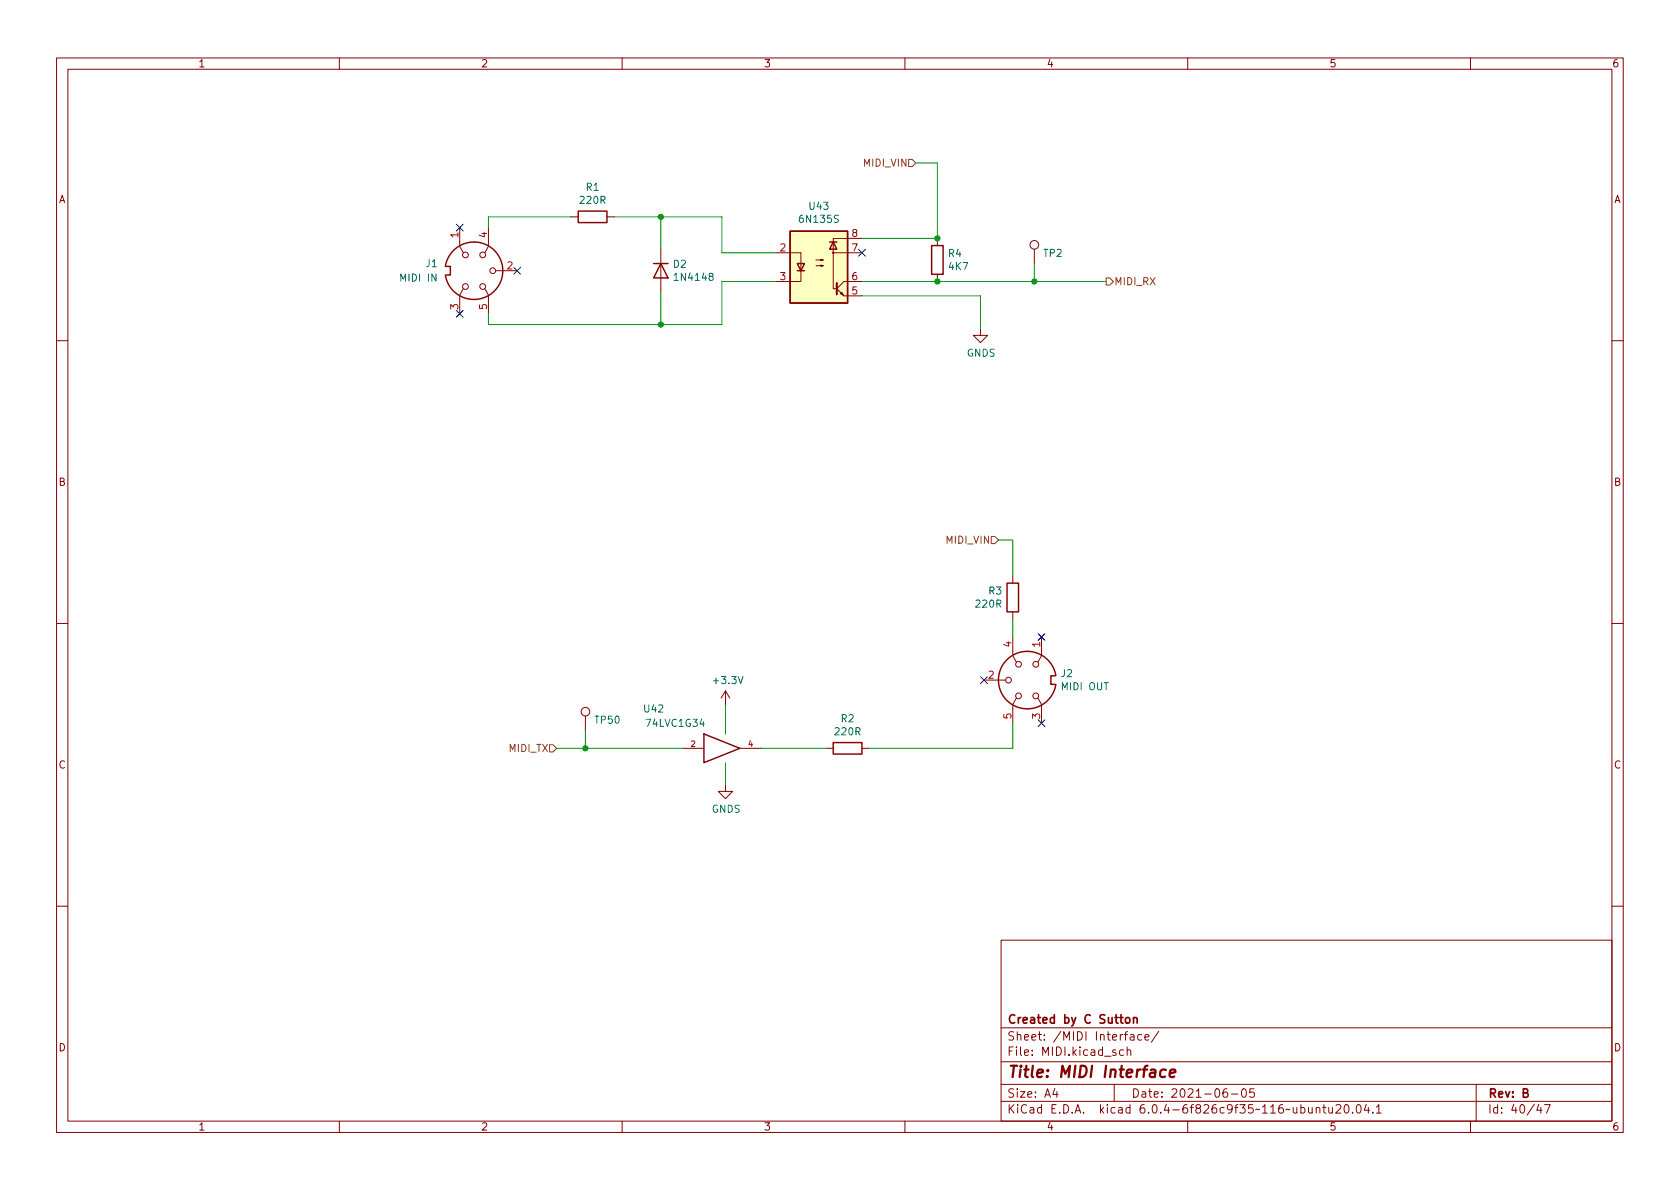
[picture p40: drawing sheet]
<svg xmlns="http://www.w3.org/2000/svg" width="297mm" height="210mm" viewBox="0 0 297 210" stroke-linecap="round" stroke-linejoin="round" font-family="sans-serif">
<defs><g id="words">
<text font-size="2.8" fill="#840000" x="178" y="190.6">Title: MIDI Interface</text>
<g font-size="2.1" fill="#840000">
<text x="178" y="184">Sheet: /MIDI Interface/</text>
<text x="178" y="181">Created by C Sutton</text>
<text x="178" y="186.7">File: MIDI.kicad_sch</text>
<text x="178" y="196.9">KiCad E.D.A. kicad 6.0.4-6f826c9f35~116~ubuntu20.04.1</text>
<text x="178" y="194.1">Size: A4</text>
<text x="200" y="194.1">Date: 2021-06-05</text>
<text x="263" y="194.1">Rev: B</text>
<text x="263" y="196.9">Id: 40/47</text>
</g>
<g font-size="1.8" fill="#840000">
<text x="35" y="11.9">1</text>
<text x="85" y="11.9">2</text>
<text x="135" y="11.9">3</text>
<text x="185" y="11.9">4</text>
<text x="235" y="11.9">5</text>
<text x="285" y="11.9">6</text>
<text x="10.3" y="35.9">A</text>
<text x="285.3" y="35.9">A</text>
<text x="10.3" y="85.9">B</text>
<text x="285.3" y="85.9">B</text>
<text x="10.3" y="135.9">C</text>
<text x="285.3" y="135.9">C</text>
<text x="10.3" y="185.9">D</text>
<text x="285.3" y="185.9">D</text>
<text x="35" y="199.9">1</text>
<text x="85" y="199.9">2</text>
<text x="135" y="199.9">3</text>
<text x="185" y="199.9">4</text>
<text x="235" y="199.9">5</text>
<text x="285" y="199.9">6</text>
</g>
<g font-size="1.8" fill="#725600">
<text x="152.9" y="29.5">MIDI_VIN</text>
<text x="197" y="50.4">MIDI_RX</text>
<text x="167.5" y="96.1">MIDI_VIN</text>
<text x="90.1" y="133">MIDI_TX</text>
</g>
<g font-size="1.8" fill="#006464">
<text x="103.6" y="33.7">R1</text>
<text x="102.7" y="36">220R</text>
<text x="141.6" y="39.4">6N135S</text>
<text x="143.2" y="37.1">U43</text>
<text x="75.3" y="47.2">J1</text>
<text x="119.1" y="47.3">D2</text>
<text x="167.7" y="45.4">R4</text>
<text x="167.8" y="47.7">4K7</text>
<text x="184.5" y="45.4">TP2</text>
<text x="71" y="49.8">MIDI IN</text>
<text x="119.5" y="49.7">1N4148</text>
<text x="170.9" y="63.1">GNDS</text>
<text x="172.6" y="107.4">220R</text>
<text x="174.8" y="105.1">R3</text>
<text x="187.6" y="119.7">J2</text>
<text x="113.9" y="126">U42</text>
<text x="126.3" y="120.9">+3.3V</text>
<text x="187.8" y="122">MIDI OUT</text>
<text x="105.3" y="128">TP50</text>
<text x="114.5" y="128.5">74LVC1G34</text>
<text x="147.7" y="130">220R</text>
<text x="148.7" y="127.7">R2</text>
<text x="125.8" y="143.7">GNDS</text>
</g>
<g font-size="1.8" fill="#a90000">
<text x="150.6" y="41.9">8</text>
<text x="81" y="42" transform="rotate(-90 81 42)">1</text>
<text x="86.1" y="42" transform="rotate(-90 86.1 42)">4</text>
<text x="89.7" y="47.6">2</text>
<text x="137.9" y="44.4">2</text>
<text x="150.6" y="44.4">7</text>
<text x="137.9" y="49.5">3</text>
<text x="150.6" y="52.1">5</text>
<text x="150.6" y="49.5">6</text>
<text x="81" y="54.7" transform="rotate(-90 81 54.7)">3</text>
<text x="86.1" y="54.7" transform="rotate(-90 86.1 54.7)">5</text>
<text x="178.8" y="114.4" transform="rotate(-90 178.8 114.4)">4</text>
<text x="183.9" y="114.4" transform="rotate(-90 183.9 114.4)">1</text>
<text x="174.8" y="120">2</text>
<text x="178.8" y="127.1" transform="rotate(-90 178.8 127.1)">5</text>
<text x="183.9" y="127.1" transform="rotate(-90 183.9 127.1)">3</text>
</g>
<g font-size="1.4" fill="#a90000">
<text x="122.2" y="132.1">2</text>
<text x="132.3" y="132.1">4</text>
</g>
</g></defs>
<g fill="none" stroke="#840000" stroke-width=".18">
<path d="M10 10.2h277v190.1h-277zM12 12.2h273v186.1h-273zM60 10.2v2M110 10.2v2M160 10.2v2M210 10.2v2M260 10.2v2M101 38.3h1.2M107.3 38.3h1.3M81.3 40.3v3.3l.6 1.1M81.9 51l-.6 1.2v3.3M85.7 51l.7 1.2v3.3"/>
<path d="M86.4 40.3v3.3l-.7 1.1M87.6 47.9h3.8M116.8 44.1v7.6M137.2 44.7h4.4v5.1h-4.4M144.3 47h1.2l-.3 .1v-.2l.3 .1M144.3 46h1.2l-.3 .1v-.3l.3 .2M147.3 44.7h5.1M148.1 51.2l1.1 1.1h3.2M148.6 51.9l.2-.2 .3 .5zM152.4 42.2h-5.1v8.8h.7M152.4 49.8h-3.2l-1.1 1.1M165.7 42.2v1.2"/>
<path d="M165.7 48.5v1.3M173.4 58v1.3h1.2l-1.2 1.3-1.3-1.3h1.3M182.9 44.1v2.5M10 60.2h2M285 60.2h2M10 110.2h2M179.1 112.6v3.3l.6 1.2M179.1 101.8v1.3M179.1 108.2v1.3M184.1 112.6v3.3l-.6 1.2M285 110.2h2M103.5 126.6v2.6"/>
<path d="M120.6 132.3h3.9M128.3 138.7v1.2h1.2l-1.2 1.3-1.3-1.3h1.3M128.3 122.2l-.8 1.2M128.3 122.2v2.5M128.3 122.2l.7 1.2M130.8 132.3h3.8M146 132.3h1.3M152.4 132.3h1.3M174 120.3h3.8M179.7 123.4l-.6 1.2v3.3M183.5 123.4l.6 1.2v3.3M10 160.2h2"/>
<path d="M177 166.3h108v32h-108zM285 160.2h2M60 198.3v2M110 198.3v2M160 198.3v2M177 194.8h108M177 191.8h108M177 187.8h108M177 181.8h108M186.5 192.5l-.4 1h1M186.9 193v1M197 191.8v3"/>
<path d="M198.6 185.7l-.4-.1-.3 .3v.4l.2 .3h.5M199.3 185.8l.2-.2 .4 .1v.9M199.3 185.1v1.5M199.9 183h.5l.1 .9M200.5 183.3l-.5 .1a.29 .29 0 0 0-.2 .2 .29 .29 0 0 0 .2 .3h.5M201.9 183l-.5-.1-.3 .3v.4l.2 .3h.6M202.4 183.4l.7-.1v-.3l-.5-.1-.2 .2 .1 .8h.6M204.9 182.4l-1.3 1.9M210 198.3v2M216.9 192.5a.59 .59 0 0 0-.7 .7v.5l.2 .3h.4l.2-.1 .1-.5-.2-.2-.4-.1-.3 .3M217.7 193.5h1.2M219.7 192.6l.2-.1a.81 .81 0 0 1 .5 .7 .81 .81 0 0 1-.3 .8h-.1a.81 .81 0 0 1-.6-.6 .81 .81 0 0 1 .3-.8z"/>
<path d="M221.7 192.5h-.7l-.1 .7 .2-.1 .5 .1 .2 .2-.1 .5-.2 .1-.6-.1M232.7 196l.2-.2 .4 .1 .1 .9M232.7 195.8v1M233.9 195.8h.5M234.1 195.3v1.3l.3 .2M234.9 195.8l.1 1h.4l.2-.1M235.6 195.8v1M236.2 195.5l.6-.2 .2 .2 .1 .3-1 1h1M237.8 195.5l.2-.2a.81 .81 0 0 1 .6 .7 .81 .81 0 0 1-.3 .8h-.2a.81 .81 0 0 1-.3-1.3zM239.1 196.7v.1M240 195.4l.1-.1a.81 .81 0 0 1 .6 .7 .81 .81 0 0 1-.3 .8h-.1a.81 .81 0 0 1-.6-.6 .81 .81 0 0 1 .3-.8zM241.6 195.3l-.4 1h.9"/>
<path d="M241.9 195.8v1M242.7 196.7v.1M243.4 195.8l.4-.5v1.5M243.4 196.8h.8M260 198.3v2M261 191.8v6.5M272.1 195.3l-.4 1h.9M272.4 195.8v1M273.1 195.3h1l-.7 1.5"/>
<circle cx="82.3" cy="45.1" r=".51"/>
<circle cx="82.3" cy="50.7" r=".51"/>
<circle cx="85.3" cy="45.1" r=".51"/>
<circle cx="85.3" cy="50.7" r=".51"/>
<circle cx="87.1" cy="47.9" r=".51"/>
<circle cx="147.3" cy="44.7" r=".13"/>
<circle cx="182.9" cy="43.3" r=".76"/>
<circle cx="180.1" cy="117.5" r=".51"/>
<circle cx="183.1" cy="117.5" r=".51"/>
<circle cx="103.5" cy="125.9" r=".76"/>
<circle cx="178.3" cy="120.3" r=".51"/>
<circle cx="180.1" cy="123.1" r=".51"/>
<circle cx="183.1" cy="123.1" r=".51"/>
</g>
<path d="M206.1 189.2a.66 .66 0 0 0-.9 .3l-.1 .6 .1 .3 .2 .1 .6-.1M206.8 189.8l1-.2v-.4l-.2-.1-.6 .1-.2 1 .2 .3 .6-.1" fill="none" stroke="#840000" stroke-width=".4"/>
<path d="M200.4 179.9v1M199.1 180.1l.2-.2 .4 .2 .1 .5-.2 .3h-.3l-.2-.1zM200.4 180.1l.2-.2 .4 .1 .1 .9" fill="none" stroke="#840000" stroke-width=".3"/>
<g fill="none" stroke="#840000" stroke-width=".25">
<path d="M102.2 37.3h5.1v2.1h-5.1zM78.7 47.1a5.1 5.1 0 0 1 7.9-3.5 5.1 5.1 0 0 1 0 8.6 5.1 5.1 0 0 1-7.9-3.6M78.9 47.1h.7v1.5h-.7M115.6 46.6h2.5M116.8 46.6l1.3 2.5h-2.5zM139.7 40.9h10.2v12.7h-10.2zM141 46.6h1.2l-.6 1.3zM141 47.9h1.2M146.7 42.8h1.3M147.3 42.8l.7 1.3h-1.3zM164.7 43.4h2.1v5.1h-2.1zM178.1 103.1h2v5.1h-2z"/>
<path d="M181.6 115.2a5.1 5.1 0 0 0-5.1 5.1 5.1 5.1 0 0 0 5.1 5M181.6 115.2a5.1 5.1 0 0 1 5.1 4.3M186.6 119.5h-.8v1.5h.8M124.5 129.8l6.3 2.5-6.3 2.6zM147.3 131.3h5.1v2h-5.1zM186.7 121a5.1 5.1 0 0 1-5.1 4.3"/>
</g>
<path d="M139.7 40.9h10.2v12.7h-10.2z" fill="#ffffc2" stroke="#ffffc2" stroke-width=".18"/>
<path d="M148 50v2.1" fill="none" stroke="#840000" stroke-width=".36"/>
<path d="M160.7 28.2h.6l.6 .6-.6 .7h-.6zM195.6 49.1h.6l.6 .7-.6 .6h-.6zM175.3 94.9h.6l.6 .6-.6 .6h-.6zM97.2 131.7h.6l.6 .6-.6 .7h-.6z" fill="none" stroke="#725600" stroke-width=".18"/>
<g fill="none" stroke="#009600" stroke-width=".18">
<path d="M101 38.3h-14.6v2M108.6 38.3h19v6.4h9.6M116.8 38.3v5.8M161.9 28.8h3.8v13.4h-13.3M116.8 51.7v5.7M137.2 49.8h-9.6v7.6h-41.2v-1.9M152.4 52.3h21v5.7M152.4 49.8h43.2M182.9 46.6v3.2M176.5 95.5h2.6v6.3M179.1 109.5v3.1M98.4 132.3h22.2"/>
<path d="M103.5 129.2v3.1M128.3 124.7v5.1M128.3 134.9v3.8M134.6 132.3h11.4M179.1 127.9v4.4h-25.4"/>
</g>
<g fill="none" stroke="#000084" stroke-width=".18">
<path d="M80.7 39.6l1.2 1.3M81.9 39.6l-1.2 1.3M80.7 54.9l1.2 1.2M81.9 54.9l-1.2 1.2M90.8 47.3l1.2 1.2M92 47.3l-1.2 1.2M151.8 44.1l1.2 1.2M153 44.1l-1.2 1.2M173.4 119.7l1.2 1.2M174.6 119.7l-1.2 1.2M183.5 112l1.3 1.3M184.8 112l-1.3 1.3"/>
<path d="M183.5 127.3l1.3 1.2M184.8 127.3l-1.3 1.2"/>
</g>
<g fill="#009600" stroke="#009600" stroke-width=".18">
<circle cx="165.7" cy="42.2" r=".46"/>
<circle cx="182.9" cy="49.8" r=".46"/>
<circle cx="165.7" cy="49.8" r=".46"/>
<circle cx="116.8" cy="38.3" r=".46"/>
<circle cx="116.8" cy="57.4" r=".46"/>
<circle cx="103.5" cy="132.3" r=".46"/>
</g>
<use href="#words"/>
</svg>
